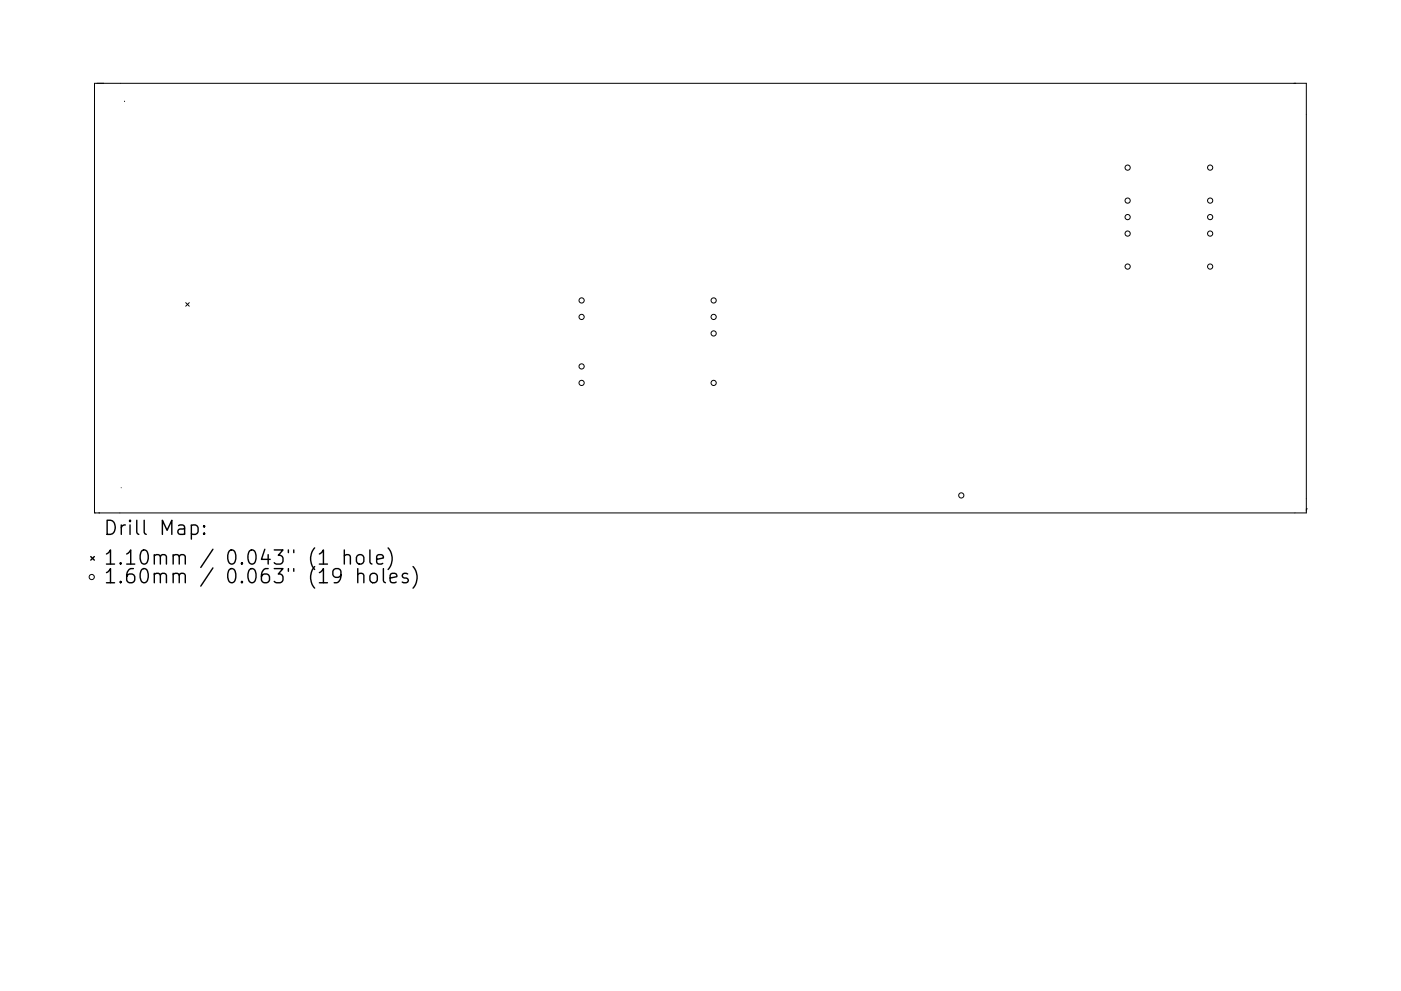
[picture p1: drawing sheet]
<svg xmlns="http://www.w3.org/2000/svg" width="297mm" height="210mm" viewBox="0 0 297 210" stroke-linecap="round" stroke-linejoin="round" font-family="sans-serif">
<defs><g id="words">
<g font-size="4.2">
<text x="22" y="113.7">Drill Map:</text>
<text x="22" y="120">1.10mm / 0.043&quot; (1 hole)</text>
<text x="22" y="123.9">1.60mm / 0.063&quot; (19 holes)</text>
</g>
</g></defs>
<g fill="none" stroke="#000" stroke-width=".21">
<path d="M20 17.7h257v91.1h-257zM26.4 21.5h.1M39.4 64.2l.7 .8M40.1 64.2l-.7 .8M21.1 108.8h.1M25.7 103.5h.1M277 108h.1"/>
<circle cx="239.1" cy="35.6" r=".55"/>
<circle cx="256.6" cy="35.6" r=".55"/>
<circle cx="239.1" cy="42.6" r=".55"/>
<circle cx="239.1" cy="46.1" r=".55"/>
<circle cx="239.1" cy="56.6" r=".55"/>
<circle cx="239.1" cy="49.6" r=".55"/>
<circle cx="256.6" cy="42.6" r=".55"/>
<circle cx="256.6" cy="46.1" r=".55"/>
<circle cx="256.6" cy="56.6" r=".55"/>
<circle cx="256.6" cy="49.6" r=".55"/>
<circle cx="123.3" cy="77.7" r=".55"/>
<circle cx="123.3" cy="63.7" r=".55"/>
<circle cx="123.3" cy="67.2" r=".55"/>
<circle cx="151.3" cy="70.7" r=".55"/>
<circle cx="151.3" cy="63.7" r=".55"/>
<circle cx="151.3" cy="67.2" r=".55"/>
<circle cx="123.3" cy="81.2" r=".55"/>
<circle cx="151.3" cy="81.2" r=".55"/>
<circle cx="203.8" cy="105.1" r=".55"/>
<circle cx="19.4" cy="122.4" r=".55"/>
</g>
<g fill="none" stroke="#000" stroke-width=".3">
<path d="M19.2 118.1l.8 .7M20 118.1l-.8 .7M40.6 111.5l.8-.1 .6 .5v.9l-.3 .4-.3 .2-.8-.2M43.3 113.1l.1 .1-.1 .2-.2-.2 .2-.1v.3M43.3 111.5l.1 .2-.1 .1-.2-.1 .2-.2v.3M73 118a.74 .74 0 0 1 1.3 .1v1.6M73 116.7v3M75.9 117.8a.81 .81 0 0 1 1.2 .4v.9a.81 .81 0 0 1-.7 .6 .81 .81 0 0 1-.8-.6v-.9zM78.4 116.7v2.5l.5 .5M79.9 118.7l1.4-.3-.2-.6-.8-.1-.4 .4v1.1l.1 .3 .3 .2 .8-.2M82.3 116.2a3.4 3.4 0 0 1 0 4.6M75.9 121.9a.75 .75 0 0 1 1.2 .2v1.5"/>
<path d="M75.9 120.6v3M78.6 121.9a.81 .81 0 0 1 .8-.3 .81 .81 0 0 1 .6 .6v.9a.81 .81 0 0 1-.8 .6 .81 .81 0 0 1-.8-.6v-.9zM81.3 120.6v2.6l.4 .4M82.7 122.6l1.4-.2-.1-.6-.9-.2-.4 .5v1.1l.2 .3 .2 .1 .9-.1M86.4 121.8l-.7-.2-.4 .5 .1 .4 1 .3 .2 .3-.2 .4-.3 .1-.8-.1M87.6 120.2a3.4 3.4 0 0 1 0 4.6"/>
</g>
<use href="#words"/>
</svg>
